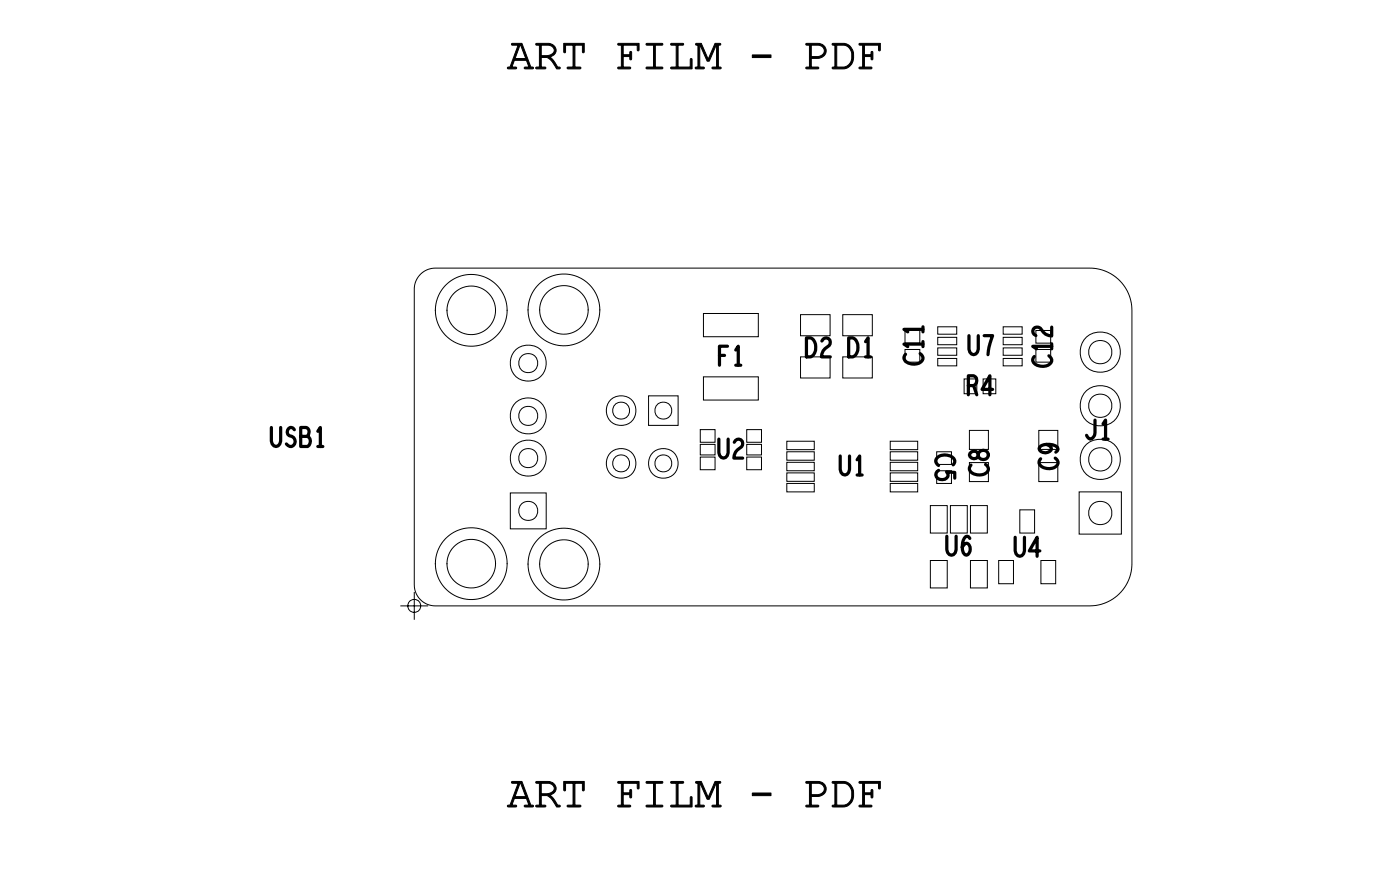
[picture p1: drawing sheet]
<svg xmlns="http://www.w3.org/2000/svg" width="66mm" height="41mm" viewBox="0 0 66 41" stroke-linecap="round" stroke-linejoin="round" font-family="sans-serif">
<defs><g id="words">
<g font-size="2.1">
<text x="24" y="3.3">ART FILM - PDF</text>
<text x="24" y="38.2">ART FILM - PDF</text>
</g>
<g font-size=".9">
<text x="34" y="17.3">F1</text>
<text x="43.7" y="17.3" transform="rotate(-90 43.7 17.3)">C11</text>
<text x="49.8" y="17.4" transform="rotate(-90 49.8 17.4)">C12</text>
<text x="45.8" y="18.7">R4</text>
</g>
</g></defs>
<!-- layer: Drawing Origin -->
<path d="M19 28.7h1.3M19.4 28.5l.2-.1 .3 .1v.2v.2l-.3 .1-.2-.1-.1-.2zM19.6 28.1v1.2" fill="none" stroke="#000" stroke-width=".05"/>
<!-- layer: Texts -->
<g fill="none" stroke="#000" stroke-width=".15">
<path d="M34.5 16.4h-.4v.9M34.9 16.6l.1-.2v.9M38.2 16a.45 .45 0 0 1 .4 .5 .45 .45 0 0 1-.4 .4zM38.9 16.2a.21 .21 0 0 1 .3-.2 .21 .21 0 0 1 .1 .4 .6 .6 0 0 0-.4 .5h.4M40.2 16a.45 .45 0 0 1 .4 .5 .45 .45 0 0 1-.4 .4zM41 16.2l.1-.2v.9M41 16.9h.2M43.6 16.8a.28 .28 0 0 1 .1 .3 .28 .28 0 0 1-.4 .1 .33 .33 0 0 1-.4 0 .33 .33 0 0 1 0-.4M43.7 16.3h-.9l.2 .1M43.7 15.6h-.9l.2 .1M43.7 15.5v.2M45.9 18.3h.2l.2-.2-.1-.3h-.3v.9"/>
<path d="M45.9 15.9v.6l.2 .3 .2-.3v-.6M46.6 15.9h.4l-.2 .9M47 18.4h-.5l.4-.6v.9M49.7 16.9a.28 .28 0 0 1 .1 .3 .28 .28 0 0 1-.4 .2 .33 .33 0 0 1-.4-.1 .33 .33 0 0 1 0-.4M49.8 16.4h-.9l.2 .1M49.8 15.5v.4a.75 .75 0 0 1-.6-.4l-.2 .1-.1 .2 .2 .1M51.9 19.9v.7l-.2 .2-.2-.2M12.9 20.2v.7l.2 .2 .2-.2v-.7M13.9 20.4l-.1-.2-.1 .1-.1 .3a.3 .3 0 0 1 .4 .2 .3 .3 0 0 1-.2 .3l-.2-.1M14.2 20.7h.4l.1 .2-.1 .2h-.4v-.9l.4 .1v.1v.3M15.1 20.4l.1-.2v.9M15.1 21.1h.2"/>
<path d="M34.1 20.8v.6l.2 .3 .2-.3v-.6M34.8 20.9a.21 .21 0 0 1 .3-.1 .21 .21 0 0 1 0 .4 .6 .6 0 0 0-.3 .5h.4M39.8 21.6v.6l.2 .3 .2-.3v-.6M40.6 21.8l.1-.2v.9M40.6 22.5h.2M44.5 22.3a.25 .25 0 0 0-.1 .3 .25 .25 0 0 0 .4 .1 .25 .25 0 0 0 0-.3h.4v.2M44.9 25.4v.6l.2 .3 .2-.3v-.6M45.2 22a.33 .33 0 0 0-.1-.4 .33 .33 0 0 0-.4-.1 .29 .29 0 0 0-.3 .2 .29 .29 0 0 0 .1 .4M45.9 25.5l-.1-.1a.56 .56 0 0 0 0 .9 .28 .28 0 0 0 .2-.3 .28 .28 0 0 0-.3-.2l-.1 .1M46 21.5a.2 .2 0 0 0 .1 .2 .2 .2 0 0 0 .2-.2 .24 .24 0 0 1 .4-.2 .25 .25 0 0 1 0 .5 .24 .24 0 0 1-.4-.2l-.1-.2zM46.7 22a.28 .28 0 0 1 .1 .4 .28 .28 0 0 1-.4 .1 .33 .33 0 0 1-.4-.1 .33 .33 0 0 1 0-.4M48.1 25.4v.7l.2 .3 .2-.3v-.7"/>
<path d="M49.3 26.1h-.5l.3-.7v1M49.6 21.1l.2 .1a.26 .26 0 0 1-.3 .3 .26 .26 0 0 1-.2-.3 .62 .62 0 0 1 .8 .1l-.1 .1M50 21.7a.28 .28 0 0 1 .1 .4 .28 .28 0 0 1-.4 .1 .33 .33 0 0 1-.4-.1 .33 .33 0 0 1 0-.4M52.3 20.1l.1-.2v.9M52.3 20.8h.2"/>
</g>
<!-- layer: Nets -->
<g fill="none" stroke="#000" stroke-width=".05">
<path d="M30.7 18.7h1.4v1.5h-1.4zM33.3 14.8h2.6v1.1h-2.6zM33.3 17.8h2.6v1.1h-2.6zM37.9 14.9h1.4v1h-1.4zM37.9 16.9h1.4v1h-1.4zM39.9 14.9h1.4v1h-1.4zM39.9 16.9h1.4v1h-1.4zM44.4 17h.9v.3h-.9zM44.4 16.5h.9v.3h-.9zM44.4 16h.9v.3h-.9zM44.4 15.5h.9v.3h-.9zM46.6 18h.6v.7h-.6z"/>
<path d="M47.5 15.5h.9v.3h-.9zM47.5 16h.9v.3h-.9zM47.5 16.5h.9v.3h-.9zM47.5 17h.9v.3h-.9zM24.2 23.4h1.7v1.7h-1.7zM33.2 21.1h.7v.4h-.7zM33.2 21.7h.7v.6h-.7zM33.2 20.4h.7v.5h-.7zM35.4 21.1h.7v.4h-.7zM35.4 20.4h.7v.5h-.7zM35.4 21.7h.7v.6h-.7zM37.3 22.9h1.3v.4h-1.3z"/>
<path d="M37.3 22.4h1.3v.4h-1.3zM37.3 21.9h1.3v.4h-1.3zM37.3 21.4h1.3v.4h-1.3zM37.3 20.9h1.3v.4h-1.3zM42.2 20.9h1.3v.4h-1.3zM42.2 21.4h1.3v.4h-1.3zM42.2 21.9h1.3v.4h-1.3zM42.2 22.4h1.3v.4h-1.3zM42.2 22.9h1.3v.4h-1.3zM44.1 26.6h.8v1.3h-.8zM44.1 23.9h.8v1.3h-.8zM44.4 22.3h.7v.6h-.7z"/>
<path d="M44.4 21.4h.7v.6h-.7zM45 23.9h.8v1.3h-.8zM45.9 20.4h.9v.9h-.9zM45.9 21.9h.9v.9h-.9zM46 26.6h.8v1.3h-.8zM46 23.9h.8v1.3h-.8zM47.3 26.6h.7v1.1h-.7zM48.3 24.1h.7v1.1h-.7zM49.2 21.9h.9v.9h-.9zM49.2 20.4h.9v.9h-.9zM49.3 26.6h.7v1.1h-.7zM51.1 23.3h2v2h-2z"/>
<circle cx="22.3" cy="14.7" r="1.7"/>
<circle cx="22.3" cy="14.7" r="1.15"/>
<circle cx="25" cy="17.2" r=".45"/>
<circle cx="25" cy="19.7" r=".45"/>
<circle cx="25" cy="17.2" r=".86"/>
<circle cx="25" cy="19.7" r=".86"/>
<circle cx="26.7" cy="14.7" r="1.15"/>
<circle cx="26.7" cy="14.7" r="1.7"/>
<circle cx="29.4" cy="19.5" r=".4"/>
<circle cx="29.4" cy="19.5" r=".71"/>
<circle cx="31.4" cy="19.5" r=".4"/>
<circle cx="52.1" cy="16.7" r=".96"/>
<circle cx="52.1" cy="19.2" r=".96"/>
<circle cx="52.1" cy="19.2" r=".55"/>
<circle cx="52.1" cy="16.7" r=".55"/>
<circle cx="22.3" cy="26.7" r="1.7"/>
<circle cx="22.3" cy="26.7" r="1.15"/>
<circle cx="25" cy="21.7" r=".45"/>
<circle cx="25" cy="24.2" r=".45"/>
<circle cx="25" cy="21.7" r=".86"/>
<circle cx="26.7" cy="26.7" r="1.15"/>
<circle cx="26.7" cy="26.7" r="1.7"/>
<circle cx="29.4" cy="22" r=".4"/>
<circle cx="29.4" cy="22" r=".71"/>
<circle cx="31.4" cy="22" r=".4"/>
<circle cx="31.4" cy="22" r=".71"/>
<circle cx="52.1" cy="21.8" r=".96"/>
<circle cx="52.1" cy="21.8" r=".55"/>
<circle cx="52.1" cy="24.3" r=".55"/>
</g>
<!-- layer: Board Outline -->
<path d="M19.9 13l.3-.2 .4-.1h31a2 2 0 0 1 2 2v12a2 2 0 0 1-2 2h-31a1 1 0 0 1-1-1v-14l.1-.4z" fill="none" stroke="#000" stroke-width=".05"/>
<use href="#words"/>
</svg>
